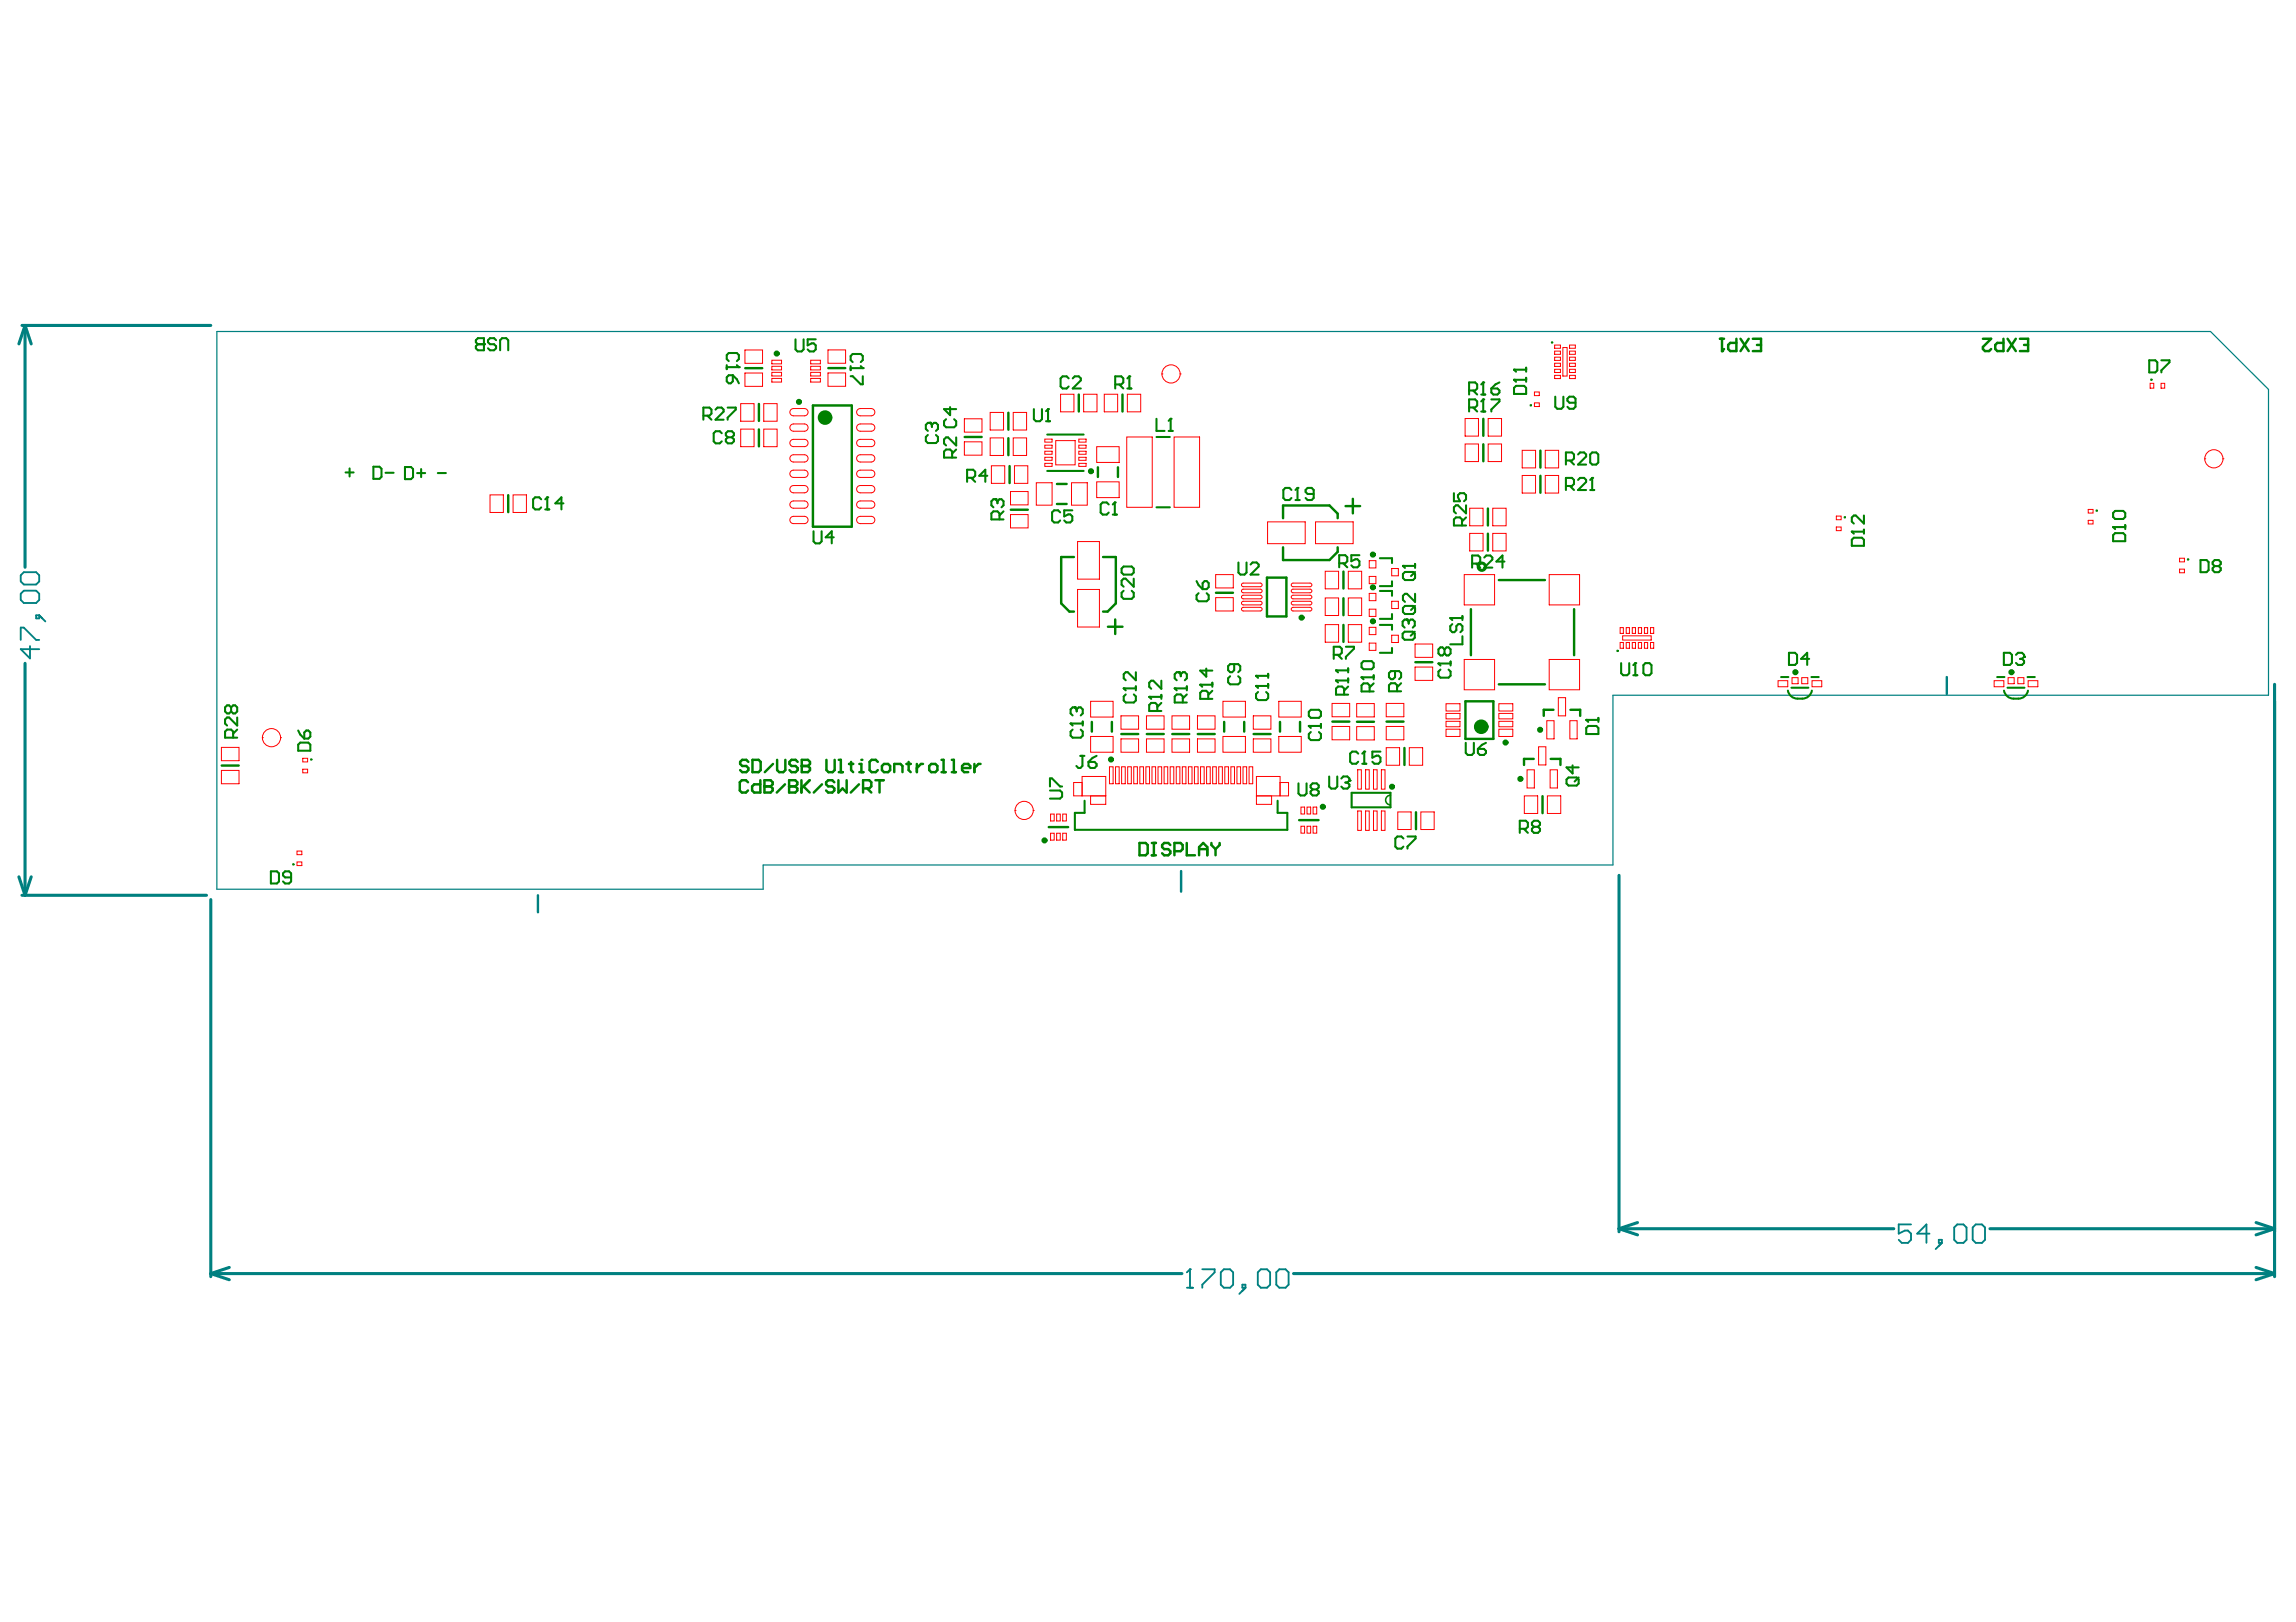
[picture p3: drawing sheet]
<svg xmlns="http://www.w3.org/2000/svg" width="297mm" height="210mm" viewBox="0 0 297 210" stroke-linecap="round" stroke-linejoin="round" font-family="sans-serif">
<g fill="none" stroke="#008080" stroke-width=".4">
<path d="M2.8 42.1h24.5M3.2 42.1l-.8 2.4M3.2 42.1v31.3M3.2 42.1l.8 2.4M3.2 85.8v30.1M294.3 88.6v76.6M2.4 113.5l.8 2.4M2.8 115.9h23.9M4 113.5l-.8 2.4M27.3 116.4v48.8M209.5 113.3v46.1M209.5 159l2.3 .8"/>
<path d="M209.5 159h35.5M211.8 158.2l-2.3 .8M257.4 159h36.9M291.9 158.2l2.4 .8M294.3 159l-2.4 .8M27.3 164.8l2.4 .8M27.3 164.8h125.6M29.7 164l-2.4 .8M167.3 164.8h127M291.9 164l2.4 .8M294.3 164.8l-2.4 .8"/>
</g>
<path d="M251.9 87.6v2.2M69.6 115.9v2.2M152.8 112.7v2.7" fill="none" stroke="#008080" stroke-width=".31"/>
<path d="M28.1 42.9h257.9l7.5 7.5v39.6h-84.8v21.9h-110v3.2h-70.6z" fill="none" stroke="#008080" stroke-width=".16"/>
<g fill="none" stroke="#008080" stroke-width=".24">
<path d="M2.7 74.4l.4-.4h1.6l.4 .4v.8l-.4 .4h-1.6l-.4-.4zM2.7 76.8l.4-.4h1.6l.4 .4v.8l-.4 .4h-1.6l-.4-.4zM4.7 79.6h.4v.4h-.4zM5.1 79.6l.8 .8M2.7 82.8v-1.6h.4l1.6 1.6h.4M3.9 83.6v1.6l-1.2-1.2h2.4M247.2 158.5h-1.6v1.1l.8-.4h.4l.4 .4v.8l-.4 .4h-.8l-.4-.4M249.6 159.6h-1.6l1.2-1.1v2.3M252.8 158.8l.4-.3h.8l.4 .3v1.6l-.4 .4h-.8l-.4-.4zM255.2 158.8l.4-.3h.8l.4 .3v1.6l-.4 .4h-.8l-.4-.4zM153.6 166.6h.7M153.9 164.3h.1"/>
<path d="M153.9 164.3v2.3M153.9 164.3l-.3 .4M155.5 164.3h1.6v.4l-1.6 1.5v.4M157.9 164.7l.4-.4h.8l.4 .4v1.5l-.4 .4h-.8l-.4-.4zM160.7 166.2h.4v.4h-.4zM161.1 166.6l-.8 .8M162.7 164.7l.4-.4h.8l.4 .4v1.5l-.4 .4h-.8l-.4-.4zM165.1 164.7l.4-.4h.8l.4 .4v1.5l-.4 .4h-.8l-.4-.4zM250.8 160.4h.4v.4h-.4zM251.2 160.8l-.8 .8"/>
</g>
<g fill="none" stroke="#008000" stroke-width=".31">
<path d="M96.4 47.6h2.2M98.2 52.3v2.2M98.2 55.6v2.2M105.2 52.5h5v15.7h-5zM107.2 47.6h2.2M124.8 56.6h2.2M130.5 53.4v2.2M130.5 56.7v2.2M139.6 51.1v2.2M145.2 51.1v2.2M191.9 54.2v2.2M191.9 57.5v2.2"/>
<path d="M199.3 58.3v2.2M65.7 64.1v2.2M130.6 60.3v2.2M130.8 66h2.2M136.7 65.2h1.3M136.7 62.6h1.3M138.9 72.1h-1.6v6l1 1h.6M142 60.5v1.2M142.7 72.1h1.7v6l-1.1 1h-.6M144.6 60.5v1.2M157.3 76.7h2.2M163.9 74.8h2.5v5h-2.5z"/>
<path d="M166 67.1v-1.7h6l1.1 1.1v.6M166 70.8v1.7h6l1.1-1.1v-.6M173.8 74v2.2M173.8 77.4v2.2M174.1 65.5h1.9M175 64.6v1.8M190.3 78.8v6M192.5 65.8v2.2M192.5 69.1v2.2M193.9 75.1h6M199.3 61.6v2.2M203.6 78.8v6"/>
<path d="M28.7 99.1h2.2M141.3 93.4v1.3M143.3 81.1h1.9M143.8 93.4v1.3M144.3 80.2v1.8M145.1 95h2.2M148.4 95h2.2M151.7 95h2.2M155 95h2.2M158.4 93.4v1.3M161 93.4v1.3M162.2 95h2.2"/>
<path d="M165.6 93.4v1.3M168.2 93.4v1.3M172.4 93.4h2.2M173.8 80.9v2.2M175.6 93.4h2.2M179.4 93.4h2.2M181.7 96.8v2.2M183.1 85.7h2.2M189.6 90.8h3.6v4.8h-3.6zM193.9 88.6h6M198.4 98.2h-1.2v.8M200.6 98.2h1.3v.8"/>
<path d="M201 91.9h-1.3v.7M203.2 91.9h1.2v.7M135.7 107h2.5M168.1 106.1h2.5M183.2 105.1v2.2M199.6 103v2.2"/>
</g>
<g fill="none" stroke="#008000" stroke-width=".27">
<path d="M61.6 44l.2-.2h.8v1.5h-.8l-.2-.2v-.3l.2-.3-.2-.2zM61.8 44.5h.8M62.6 44.5h.1M64.2 44l-.3-.2h-.5l-.3 .2v.3l.3 .2h.5l.3 .3v.3l-.3 .2h-.5l-.3-.2M64.7 45.3v-1.3l.3-.2h.5l.2 .2v1.3M94 47.3v.5M94 47.5h1.6M94.3 46.7l-.3-.2v-.6l.3-.2h1l.3 .2v.6l-.3 .2M94.3 48.6h.5v.7l-.3 .3h-.2l-.3-.3v-.5zM94.8 48.6l.5 .5 .3 .5M95.3 47.3l.3 .2M95.6 47.5h.1"/>
<path d="M102.9 43.9v1.3l.3 .3h.5l.3-.3v-1.3M105.5 43.9h-1v.8l.5-.3h.3l.2 .3v.5l-.2 .3h-.6l-.2-.3M110 48.7h.3l1.1 1h.2v-1M110 47.4v.5M110 47.6h1.6M110.3 46.9l-.3-.3v-.5l.3-.3h1.1l.2 .3v.5l-.2 .3M111.4 47.4l.2 .2M111.6 47.6h.1M120 56.3l-.2 .3v.5l.2 .2h1.1l.2-.2v-.5l-.2-.3M120.3 54.7h.1M120.3 54.7l.3 .3M120.3 54.7h-.3l-.2 .3v.5l.2 .3"/>
<path d="M120.6 55l.2-.3h.3l.2 .3v.5l-.2 .3M120.6 55v.2M122.4 54.2l-.3 .3v.5l.3 .3h1l.3-.3v-.5l-.3-.3M122.9 52.7v1l-.8-.8h1.6M123.2 59.2v-.8l-.3-.2h-.5l-.3 .2v.8h1.6M123.7 56.6v1l-1-1h-.3l-.3 .3v.5l.3 .2M123.7 58.2l-.5 .5M133.8 52.9v1.3l.2 .3h.5l.3-.3v-1.3M135.3 54.5h.5M135.5 56.2h4.7M135.6 52.9h.1M135.6 52.9v1.6"/>
<path d="M135.6 52.9l-.3 .3M138.3 49l-.3-.3h-.5l-.3 .3v1l.3 .3h.5l.3-.3M138.8 49l.2-.3h.6l.2 .3v.2l-1 1.1h1M149.6 56.6h1.7M149.6 54.2v1.6h1.1M151.2 55.8h.5M151.4 54.2h.1M151.4 54.2v1.6M151.4 54.2l-.2 .3M190.1 50.5h.7l.3-.2v-.5l-.3-.3h-.7v1.6M190.1 52.7h.7l.3-.2v-.6l-.3-.2h-.7v1.6M190.6 50.5l.5 .6"/>
<path d="M190.6 52.7l.5 .6M191.6 51.1h.6M191.6 53.3h.6M191.9 49.5h.1M191.9 51.7h.1M191.9 49.5l-.3 .3M191.9 49.5v1.6M191.9 51.7v1.6M191.9 51.7l-.3 .2M192.9 50.3h.8l.3 .2v.3l-.3 .3h-.5l-.3-.3zM192.9 51.7h1.1v.2l-1.1 1.1v.3M194 49.5l-.5 .3-.6 .5"/>
<path d="M195.9 49.2h.1M195.9 47.8h.1M195.9 50.2l.2-.3h1.1l.2 .3v.8h-1.5zM195.9 49.2h1.5M195.9 49.2l.2 .2M195.9 47.8h1.5M195.9 47.8l.2 .3M197.4 47.6v.5M197.4 48.9v.5M201.2 51.3v1.3l.3 .3h.5l.3-.3v-1.3M202.6 59.6h.8l.2-.3v-.5l-.2-.2h-.8v1.5M203.1 59.6l.5 .5"/>
<path d="M203.8 52.1h-.8l-.2-.2v-.3l.2-.3h.6l.2 .3v1l-.2 .3h-.6l-.2-.3M204.2 58.8l.2-.2h.5l.3 .2v.3l-1 1h1M205.7 58.8l.3-.2h.5l.3 .2v1.1l-.3 .2h-.5l-.3-.2zM278 46.6h.8l.3 .3v1l-.3 .3h-.8zM279.6 46.6h1.1v.3l-1.1 1v.3M44.7 61.1h1.1M45.2 60.6v1.1M48.3 60.4h.8l.3 .3v1l-.3 .3h-.8zM49.9 61.2h1M52.4 60.4h.8l.2 .3v1l-.2 .3h-.8zM54 61.2h1M54.5 60.7v1"/>
<path d="M56.6 61.2h1.1M125.1 61.8h.8l.3-.2v-.6l-.3-.2h-.8v1.6M125.6 61.8l.6 .6M127.7 61.6h-1l.8-.8v1.6M128.8 64.6h.1M128.8 64.6h-.3l-.2 .3v.5l.2 .3M128.8 64.6l.2 .3M129 64.9l.3-.3h.3l.2 .3v.5l-.2 .3M129 64.9v.2M129.3 67.2v-.8l-.3-.2h-.5l-.2 .2v.8h1.5M129.8 66.2l-.5 .5M135.5 60.9h4.7"/>
<path d="M137.2 66.3l-.3-.3h-.5l-.3 .3v1.1l.3 .2h.5l.3-.2M138.7 66h-1v.8l.5-.2h.3l.2 .2v.6l-.2 .2h-.6l-.2-.2M143.4 65.3l-.2-.3h-.5l-.3 .3v1l.3 .3h.5l.2-.3M144 66.6h.5M144.2 65h.1M144.2 65v1.6M144.2 65l-.2 .3M145.1 73.6l.3-.3h1l.3 .3v.5l-.3 .3h-1l-.3-.3zM145.4 76.5l-.3 .2v.5l.3 .3h1l.3-.3v-.5l-.3-.2M146.7 74.9v1l-1.1-1h-.2l-.3 .2v.6l.3 .2M149.6 65.7h1.7M154.8 75.2l.3 .5 .5 .5"/>
<path d="M155.1 76.8l-.3 .2v.5l.3 .3h1l.3-.3v-.5l-.3-.2M155.6 75.5l.2-.3h.3l.3 .3v.5l-.3 .2h-.5zM160.2 72.8v1.3l.3 .3h.5l.3-.3v-1.3M161.8 73.1l.3-.3h.5l.2 .3v.2l-1 1.1h1M167.1 63.4l-.3-.3h-.5l-.3 .3v1l.3 .3h.5l.3-.3M167.6 64.7h.5M167.9 63.1h.1M167.9 63.1v1.6M167.9 63.1l-.3 .3M170 63.9h-.8l-.3-.2v-.3l.3-.3h.5l.3 .3v1l-.3 .3h-.5l-.3-.3M173.3 72.9h.7l.3-.3v-.5l-.3-.3h-.7v1.6M173.8 72.9l.5 .5"/>
<path d="M175.9 71.8h-1.1v.8l.5-.2h.3l.3 .2v.6l-.3 .2h-.5l-.3-.2M178.5 72.2h1.6v.7M178.5 76.5h1.6v.6M180.1 75.2v.6h-1.6M180.1 79.5v.6h-1.6M181.5 73.2h.1M181.5 78.7l.3-.3h1l.3 .3v.5l-.3 .3h-1l-.3-.3zM181.5 74.3l.3-.3h1l.3 .3v.5l-.3 .3h-1l-.3-.3zM181.5 73.2h1.6M181.5 73.2l.3 .3M183.1 76.8v1.1l-1.1-1.1h-.2l-.3 .3v.5l.3 .3M183.1 73v.5"/>
<path d="M183.1 74l-.6 .5M183.1 78.4l-.6 .5M187.6 80h.1M187.6 80h1.6M187.6 80l.3 .2M188.1 63.8v1.1h.8l-.3-.6v-.2l.3-.3h.5l.3 .3v.5l-.3 .3M189.1 68v-.8l-.2-.2h-.5l-.3 .2v.8h1.6M189.2 79.7v.5M189.7 65.4v1l-1.1-1h-.2l-.3 .3v.5l.3 .2M189.7 67l-.6 .5M190.5 72.9h.7l.3-.2v-.6l-.3-.2h-.7v1.6M191 72.9l.5 .6"/>
<path d="M192 72.1l.3-.2h.5l.3 .2v.3l-1.1 1.1h1.1M194.6 72.7h-1l.8-.8v1.6M202.6 62.9h.8l.2-.3v-.5l-.2-.3h-.8v1.6M203.1 62.9l.5 .5M204.2 62.1l.2-.3h.5l.3 .3v.3l-1 1h1M205.7 63.4h.5M206 61.8h.1M206 61.8v1.6M206 61.8l-.3 .3M239.6 68.8h.1M239.6 69.8l.2-.2h1.1l.2 .2v.8h-1.5zM239.6 68.8h1.5"/>
<path d="M239.6 68.8l.2 .3M241.1 66.7v1.1l-1-1.1h-.3l-.2 .3v.5l.2 .3M241.1 68.5v.6M38.6 96.4l.2-.3h1.1l.2 .3v.7h-1.5zM38.6 94.5l.2 .6 .6 .5M39.4 94.8l.2-.3h.3l.2 .3v.5l-.2 .3h-.5zM138.5 93.6h.1M138.5 93.6h1.6M138.5 93.6l.3 .3M138.8 94.4l-.3 .3v.5l.3 .3h1l.3-.3v-.5l-.3-.3M139 91.5h.1M139 91.5h-.2l-.3 .3v.5l.3 .3"/>
<path d="M139 91.5l.3 .3M139.3 91.8l.3-.3h.2l.3 .3v.5l-.3 .3M139.3 91.8v.3M139.8 97.8h.5M140 97.8v1.3l-.2 .3h-.3l-.2-.3M140.1 93.4v.5M140.8 98.6h.8l.3 .3v.2l-.3 .3h-.5l-.3-.3zM141.9 97.8l-.6 .3-.5 .5M145.4 89.1h.1M145.4 89.1h1.5M145.4 89.1l.2 .2M145.6 89.9l-.2 .2v.6l.2 .2h1.1l.2-.2v-.6l-.2-.2"/>
<path d="M146.9 87v1l-1-1h-.3l-.2 .3v.5l.2 .2M146.9 88.8v.5M148.7 90.2h.1M148.7 90.2l.2 .2M148.7 90.2h1.5M149.7 92v-.8l-.2-.2h-.6l-.2 .2v.8h1.5M150.2 88.1v1l-1-1h-.3l-.2 .3v.5l.2 .2M150.2 91l-.5 .5M150.2 89.9v.5M152 89.1h.1M152 89.1h1.5M152 89.1l.2 .2"/>
<path d="M152.5 87h.1M152.5 87h-.3l-.2 .3v.5l.2 .2M152.5 87l.3 .3M152.8 87.3l.2-.3h.3l.2 .3v.5l-.2 .2M152.8 87.3v.2M153 90.9v-.8l-.2-.2h-.6l-.2 .2v.8h1.5M153.5 89.9l-.5 .5M153.5 88.8v.5M155.3 88.6h.1M155.3 88.6l.2 .3M155.3 88.6h1.5M156.1 86.5v1.1l-.8-.8h1.5"/>
<path d="M156.3 90.4v-.7l-.2-.3h-.6l-.2 .3v.7h1.5M156.8 89.4l-.5 .5M156.8 88.4v.5M159.1 87.5l-.2 .3v.5l.2 .3h1.1l.3-.3v-.5l-.3-.3M159.7 85.9v.8l-.3 .3h-.3l-.2-.3v-.5l.2-.3h1.1l.3 .3v.5l-.3 .3M162.5 88.8h.1M162.5 87.5h.1M162.5 88.8h1.6M162.5 88.8l.3 .2M162.5 87.5h1.6M162.5 87.5l.3 .2M162.8 89.6l-.3 .2v.5l.3 .3h1l.3-.3v-.5l-.3-.2"/>
<path d="M164.1 87.2v.5M164.1 88.5v.5M169.3 93.9h.1M169.3 93.9h1.6M169.3 92.1l.3-.2h1l.3 .2v.5l-.3 .3h-1l-.3-.3zM169.3 93.9l.3 .3M169.6 94.7l-.3 .3v.5l.3 .3h1l.3-.3v-.5l-.3-.3M170.9 93.7v.5M172.5 84.7h.8l.3-.2v-.5l-.3-.3h-.8v1.6M172.8 88.1h.1M172.8 86.8h.1M172.8 88.1l.3 .2"/>
<path d="M172.8 88.1h1.6M172.8 86.8h1.6M172.8 86.8l.3 .2M173.1 84.7l.5 .6M173.9 89.9v-.8l-.3-.3h-.5l-.3 .3v.8h1.6M174.1 83.7h1.1v.3l-1.1 1v.3M174.4 88.8l-.5 .6M174.4 86.5v.5M174.4 87.8v.5M175.7 97.5l-.2-.2h-.6l-.2 .2v1.1l.2 .2h.6l.2-.2M176.1 87.7h.1M176.1 85.8l.3-.2h1.1l.2 .2v.5l-.2 .3h-1.1l-.3-.3z"/>
<path d="M176.1 87.7l.3 .2M176.1 87.7h1.6M176.2 98.8h.6M176.5 97.3h.1M176.5 97.3v1.5M176.5 97.3l-.3 .2M177.2 89.5v-.8l-.3-.3h-.5l-.3 .3v.8h1.6M177.7 88.4l-.5 .6M177.7 87.4v.5M178.5 80.9h1.6v.6M178.6 97.3h-1.1v.8l.6-.3h.2l.3 .3v.5l-.3 .2h-.5l-.3-.2M180.1 83.9v.6h-1.6"/>
<path d="M180.5 86.8v.8l-.3 .3h-.2l-.3-.3v-.5l.3-.3h1l.3 .3v.5l-.3 .3M180.7 89.5v-.8l-.2-.3h-.5l-.3 .3v.8h1.6M181.3 88.4l-.6 .5M181.5 82l.2-.3h1.1l.2 .3v.5l-.2 .3h-1.1l-.2-.3zM182 80.2h.1M182 80.2h-.3l-.2 .2v.6l.2 .2M182 80.2l.2 .2M182.2 80.4l.3-.2h.3l.2 .2v.6l-.2 .2M182.2 80.4v.3M183 81.7l-.5 .6M186.1 85.9h.1M186.1 85.9h1.6"/>
<path d="M186.1 85.9l.3 .2M186.4 86.7l-.3 .2v.5l.3 .3h1l.3-.3v-.5l-.3-.2M186.9 84l-.3-.2h-.2l-.3 .2v.6l.3 .2h.2l.3-.2M186.9 84l.2-.2h.3l.3 .2v.6l-.3 .2h-.3l-.2-.2M186.9 84v.6M187.7 85.6v.5M187.9 80.8l-.3 .2v.6l.3 .2h.2l.3-.2v-.6l.3-.2h.2l.3 .2v.6l-.3 .2M189.2 82.3v1.1h-1.6M189.6 96.1v1.3l.3 .3h.5l.3-.3v-1.3M191.2 96.9h.8l.2 .3v.2l-.2 .3h-.5l-.3-.3zM192.2 96.1l-.5 .3-.5 .5M203.4 99v1.1l-.7-.8h1.5"/>
<path d="M205.2 93.2h.1M205.2 94.2l.3-.3h1l.3 .3v.8h-1.6zM205.2 93.2h1.6M205.2 93.2l.3 .2M206.8 92.9v.5M209.7 85.8v1.3l.3 .3h.5l.3-.3v-1.3M211.3 87.4h.5M211.6 85.8h.1M211.6 85.8v1.6M211.6 85.8l-.3 .3M212.6 86.1l.3-.3h.5l.3 .3v1l-.3 .3h-.5l-.3-.3zM230.4 87.6h1"/>
<path d="M231.4 84.5h.8l.3 .2v1.1l-.3 .2h-.8zM231.8 89h2.2M232.5 90.4h.7M234.1 85.3h-1.1l.8-.8v1.5M234.3 87.6h1M258.4 87.6h.9M259.7 89h2.2M260.5 90.4h.6M262.3 87.6h.9M35 112.8h.8l.3 .2v1.1l-.3 .2h-.8zM37.7 113.5h-.8l-.3-.2v-.3l.3-.2h.5l.3 .2v1.1l-.3 .2h-.5l-.3-.2M135.8 102.3h1.3l.3 .3v.5l-.3 .2h-1.3"/>
<path d="M135.8 101.8v-1.1h.3l1 1.1h.3M140.3 103.6v1.6h-1.2v2.2h27.4v-2.2h-1.2v-1.6M168 101.4v1.3l.2 .2h.6l.2-.2v-1.3M169.8 102.2l-.2 .2v.3l.2 .2h.5l.3-.2v-.3l-.3-.2M169.8 102.2l-.2-.3v-.3l.2-.2h.5l.3 .2v.3l-.3 .3M169.8 102.2h.5M172 100.5v1.3l.2 .3h.5l.3-.3v-1.3M173.5 100.7l.3-.2h.5l.3 .2v.3M174.1 101.3h.2M174.3 101.3l.3 .2v.3l-.3 .3h-.5l-.3-.3M174.6 101h.1M174.6 101l-.3 .3"/>
<path d="M174.9 102.6h5v1.9h-5zM181.6 108.5l-.3-.2h-.5l-.3 .2v1.1l.3 .2h.5l.3-.2M182.1 108.3h1v.2l-1 1.1v.2M202.7 100.9l.2-.3h1.1l.2 .3v.5l-.2 .3h-1.1l-.2-.3zM204.2 100.6l-.5 .5"/>
</g>
<g fill="none" stroke="#008000" stroke-width=".32">
<path d="M222.5 43.8h.5M222.8 43.8v1.6M224.6 43.8v1.6h-.8l-.2-.2v-.6l.2-.2h.8M225.2 43.8l1 1.6M226.2 43.8l-1 1.6M226.8 43.8h1v1.6h-1M227.3 44.6h.5M147.4 109.1h.8l.3 .3v1l-.3 .3h-.8zM149 110.7h.5M149 109.1h.5M149.3 109.1v1.6M151.4 109.4l-.3-.3h-.5l-.3 .3v.2l.3 .3h.5l.3 .3v.2l-.3 .3h-.5l-.3-.3"/>
<path d="M151.9 110.2h.8l.3-.3v-.5l-.3-.3h-.8v1.6M153.5 109.1v1.6h1.1M155.1 109.9h1.1M155.1 110.7v-1.1l.6-.5 .5 .5v1.1M156.7 109.1v.3l.6 .5M157.3 109.9v.8M157.8 109.1v.3l-.5 .5"/>
</g>
<circle cx="222.8" cy="45.4" r=".16" fill="#008000"/>
<path d="M223 45.2l-.2 .2M256.5 43.8h1.1l-1.1 1.1v.3l.3 .2h.5l.3-.2M259.2 43.8v1.6h-.8l-.3-.2v-.6l.3-.2h.8M259.7 43.8l1.1 1.6M260.8 43.8l-1.1 1.6M261.3 43.8h1.1v1.6h-1.1M261.9 44.6h.5M96.8 101.2l-.3-.2h-.5l-.3 .2v1.1l.3 .3h.5l.3-.3M98.4 101v1.6h-.8l-.3-.3v-.5l.3-.3h.8M98.9 101v1.6h.8l.3-.3v-.3l-.3-.2h-.8" fill="none" stroke="#008000" stroke-width=".32"/>
<g fill="none" stroke="#008000" stroke-width=".27">
<path d="M91 53.8h.8l.2-.3v-.5l-.2-.3h-.8v1.6M91.5 53.8l.5 .5M92.6 53l.2-.3h.6l.2 .3v.3l-1 1h1M93.4 56.1l-.3-.3h-.5l-.3 .3v1l.3 .3h.5l.3-.3M94.1 52.7h1.1v.3l-1.1 1.1v.2M94.2 56.6l-.3-.3v-.2l.3-.3h.5l.2 .3v.2l-.2 .3M94.2 56.6l-.3 .3v.2l.3 .3h.5l.2-.3v-.2l-.2-.3M94.2 56.6h.5M144.3 49.8h.8l.2-.3v-.5l-.2-.3h-.8v1.6M144.8 49.8l.5 .5M145.8 50.3h.6M146.1 48.7h.1"/>
<path d="M146.1 48.7l-.3 .3M146.1 48.7v1.6M70 64.6l-.2-.2h-.6l-.2 .2v1.1l.2 .2h.6l.2-.2M70.5 65.9h.6M70.8 64.4h.1M70.8 64.4v1.5M70.8 64.4l-.3 .2M72.9 65.1h-1.1l.8-.7v1.5M105.2 68.8v1.3l.3 .2h.5l.3-.2v-1.3M107.9 69.5h-1.1l.8-.7v1.5M273.4 68.2h.1M273.4 69.3l.2-.3h1.1l.2 .3v.7h-1.5z"/>
<path d="M273.4 66.4l.2-.3h1.1l.2 .3v.5l-.2 .3h-1.1l-.2-.3zM273.4 68.2h1.5M273.4 68.2l.2 .3M274.9 67.9v.6M284.7 72.5h.8l.2 .2v1.1l-.2 .2h-.8zM286.5 73.3l-.2 .2v.3l.2 .2h.5l.3-.2v-.3l-.3-.2M286.5 73.3l-.2-.3v-.3l.2-.2h.5l.3 .2v.3l-.3 .3M286.5 73.3h.5M29.9 91.5l-.3-.2h-.2l-.3 .2v.6l.3 .2h.2l.3-.2M29.9 91.5l.3-.2h.2l.3 .2v.6l-.3 .2h-.2l-.3-.2M29.9 91.5v.6M30.2 95.5v-.8l-.3-.3h-.5l-.3 .3v.8h1.6"/>
<path d="M30.7 92.8v1.1l-1.1-1.1h-.2l-.3 .3v.5l.3 .3M30.7 94.4l-.5 .5M259.2 84.5h.8l.3 .2v1.1l-.3 .2h-.8zM260.8 84.7l.3-.2h.5l.3 .2v.3M261.3 85.3h.3M261.6 85.3l.3 .2v.3l-.3 .2h-.5l-.3-.2M261.9 85h.1M261.9 85l-.3 .3M196.6 107.3h.8l.3-.3v-.5l-.3-.3h-.8v1.6M197.1 107.3l.6 .5M198.4 107l-.2-.3v-.2l.2-.3h.6l.2 .3v.2l-.2 .3M198.4 107l-.2 .3v.2l.2 .3h.6l.2-.3v-.2l-.2-.3"/>
<path d="M198.4 107h.6"/>
</g>
<circle cx="98.9" cy="101.8" r=".16" fill="#008000"/>
<path d="M98.9 101h.8l.3 .2v.3l-.3 .3h-.8M101.6 101.5l-1.1 1.1M102.1 101v1.6h.8l.3-.3v-.3l-.3-.2h-.8" fill="none" stroke="#008000" stroke-width=".32"/>
<circle cx="102.1" cy="101.8" r=".16" fill="#008000"/>
<g fill="none" stroke="#008000" stroke-width=".32">
<path d="M96.8 98.6l-.3-.3h-.5l-.2 .3v.3l.2 .2h.5l.3 .3v.3l-.3 .2h-.5l-.2-.2M97.3 98.3h.8l.3 .3v1.1l-.3 .2h-.8zM100 98.9l-1.1 1M100.5 98.3v1.4l.3 .2h.5l.3-.2v-1.4M103.2 98.6l-.3-.3h-.5l-.3 .3v.3l.3 .2h.5l.3 .3v.3l-.3 .2h-.5l-.3-.2M103.7 98.3v1.6h.8l.3-.2v-.3l-.3-.3h-.8M102.1 101h.8l.3 .2v.3l-.3 .3h-.8M103.7 101v1.6M103.9 101.8l.8 .8M104.7 101l-1 1M106.3 101.5l-1 1.1M107.9 101.2l-.2-.2h-.6l-.2 .2v.3l.2 .3h.6l.2 .2v.3l-.2 .3h-.6l-.2-.3"/>
<path d="M108.5 101v1.6l.5-.6 .5 .6v-1.6M111.1 101.5l-1 1.1M111.7 102h.8l.2-.2v-.6l-.2-.2h-.8v1.6M112.2 102l.5 .6M113.3 101h1M113.8 101v1.6"/>
</g>
<circle cx="103.7" cy="99.1" r=".16" fill="#008000"/>
<path d="M103.7 98.3h.8l.3 .3v.3l-.3 .2h-.8M106.9 98.3v1.4l.3 .2h.5l.3-.2v-1.4M108.5 98.3h.3v1.6M108.5 99.9h.5M109.8 98.9h.6M110.1 98.6v1.1l.3 .2M111.2 99.9h.5M111.2 98.9h.2v1" fill="none" stroke="#008000" stroke-width=".32"/>
<circle cx="111.4" cy="98.3" r=".16" fill="#008000"/>
<g fill="none" stroke="#008000" stroke-width=".32">
<path d="M113.6 98.6l-.3-.3h-.5l-.3 .3v1.1l.3 .2h.5l.3-.2M114.4 98.9h.5l.3 .2v.6l-.3 .2h-.5l-.3-.2v-.6zM115.7 99.9v-1h.8l.3 .2v.8M117.3 98.9h.5M117.6 98.6v1.1l.2 .2M118.6 98.9v1M119.4 98.9h-.3l-.5 .5M120.2 99.1l.3-.2h.5l.3 .2v.6l-.3 .2h-.5l-.3-.2zM121.8 98.3h.3v1.6M121.8 99.9h.5M123.1 98.3h.3v1.6M123.1 99.9h.6"/>
<path d="M124.5 99.4h1v-.3l-.2-.2h-.6l-.2 .2v.6l.2 .2h.6M126.1 98.9v1M126.9 98.9h-.3l-.5 .5"/>
</g>
<g fill="none" stroke="#008000" stroke-width=".16">
<circle cx="198" cy="52.5" r=".08"/>
<circle cx="200.8" cy="44.3" r=".08"/>
<circle cx="278.3" cy="49.1" r=".08"/>
<circle cx="238.7" cy="66.9" r=".08"/>
<circle cx="271.3" cy="66.1" r=".08"/>
<circle cx="283.1" cy="72.4" r=".08"/>
<circle cx="40.3" cy="98.3" r=".08"/>
<circle cx="209.3" cy="84.2" r=".08"/>
<circle cx="38" cy="111.9" r=".08"/>
</g>
<g fill="none" stroke="#008000" stroke-width=".39">
<circle cx="100.5" cy="45.8" r=".2"/>
<circle cx="103.4" cy="52" r=".2"/>
<circle cx="141.1" cy="61" r=".2"/>
<circle cx="168.4" cy="79.9" r=".2"/>
<circle cx="177.6" cy="76" r=".2"/>
<circle cx="177.6" cy="71.8" r=".2"/>
<circle cx="191.7" cy="73.3" r=".47"/>
<circle cx="143.7" cy="98.3" r=".2"/>
<circle cx="177.6" cy="80.4" r=".2"/>
<circle cx="194.8" cy="96.1" r=".2"/>
<circle cx="199.2" cy="94.4" r=".2"/>
<circle cx="232.3" cy="87" r=".2"/>
<circle cx="260.2" cy="87" r=".2"/>
<circle cx="135.1" cy="108.8" r=".2"/>
<circle cx="171.1" cy="104.4" r=".2"/>
<circle cx="180.1" cy="101.8" r=".2"/>
<circle cx="196.7" cy="100.8" r=".2"/>
</g>
<path d="M231.3 89.4a1.26 1.26 0 0 0 1.2 1M234.4 89.4a1.26 1.26 0 0 1-1.2 1M259.3 89.4a1.26 1.26 0 0 0 1.2 1M262.4 89.4a1.26 1.26 0 0 1-1.3 1" fill="none" stroke="#008000" stroke-width=".27"/>
<path d="M179.9 102.9a.63 .63 0 0 0-.6 .6 .63 .63 0 0 0 .6 .7" fill="none" stroke="#008000" stroke-width=".2"/>
<g fill="none" stroke="#008000" stroke-width=".94">
<circle cx="106.7" cy="54" r=".47"/>
<circle cx="191.6" cy="94.1" r=".47"/>
</g>
<g fill="none" stroke="#f00" stroke-width=".13">
<path d="M95.8 52.2h1.8v2.3h-1.8zM95.8 55.5h1.8v2.3h-1.8zM96.4 45.3h2.3v1.7h-2.3zM96.4 48.3h2.3v1.7h-2.3zM98.8 52.2h1.7v2.3h-1.7zM98.8 55.5h1.7v2.3h-1.7zM99.9 46.6h1.2v.5h-1.2zM99.9 47.4h1.2v.5h-1.2zM99.9 48.2h1.2v.5h-1.2zM99.9 49h1.2v.4h-1.2zM102.3 57.1l.4-.2h1.4a.47 .47 0 0 1 .4 .4 .47 .47 0 0 1-.4 .5h-1.4a.47 .47 0 0 1-.4-.7zM102.3 53.1l.4-.2h1.4a.47 .47 0 0 1 .4 .4 .47 .47 0 0 1-.4 .5h-1.4a.47 .47 0 0 1-.4-.7z"/>
<path d="M102.3 59.1l.4-.3h1.4a.47 .47 0 0 1 .4 .5 .47 .47 0 0 1-.4 .5h-1.4a.47 .47 0 0 1-.4-.7zM102.3 55.1l.4-.2h1.4a.47 .47 0 0 1 .4 .4 .47 .47 0 0 1-.4 .5h-1.4a.47 .47 0 0 1-.4-.7zM104.9 46.6h1.2v.5h-1.2zM104.9 47.4h1.2v.5h-1.2zM104.9 48.2h1.2v.5h-1.2zM104.9 49h1.2v.4h-1.2zM107.1 45.3h2.3v1.7h-2.3zM107.1 48.3h2.3v1.7h-2.3zM110.9 57.1l.4-.2h1.4a.47 .47 0 0 1 .5 .4 .47 .47 0 0 1-.5 .5h-1.4a.47 .47 0 0 1-.4-.7zM110.9 53.1l.4-.2h1.4a.47 .47 0 0 1 .5 .4 .47 .47 0 0 1-.5 .5h-1.4a.47 .47 0 0 1-.4-.7zM110.9 59.1l.4-.3h1.4a.47 .47 0 0 1 .5 .5 .47 .47 0 0 1-.5 .5h-1.4a.47 .47 0 0 1-.4-.7zM110.9 55.1l.4-.2h1.4a.47 .47 0 0 1 .5 .4 .47 .47 0 0 1-.5 .5h-1.4a.47 .47 0 0 1-.4-.7z"/>
<path d="M124.8 54.2h2.2v1.7h-2.2zM124.8 57.2h2.2v1.7h-2.2zM128.1 53.4h1.7v2.2h-1.7zM128.1 56.7h1.7v2.2h-1.7zM131.1 53.4h1.7v2.2h-1.7zM131.1 56.7h1.7v2.2h-1.7zM135.2 60h.9v.4h-.9zM135.2 58.4h.9v.4h-.9zM135.2 57.6h.9v.4h-.9zM135.2 56.8h.9v.4h-.9zM135.2 59.2h.9v.4h-.9zM136.6 57h2.5v3.2h-2.5z"/>
<path d="M137.2 51h1.7v2.3h-1.7zM139.6 60h.9v.4h-.9zM139.6 58.4h.9v.4h-.9zM139.6 57.6h.9v.4h-.9zM139.6 56.8h.9v.4h-.9zM139.6 59.2h.9v.4h-.9zM140.2 51h1.7v2.3h-1.7zM141.9 57.8h2.9v2h-2.9zM142.9 51h1.7v2.3h-1.7zM145.8 56.6h3.3v9.1h-3.3zM145.8 51h1.8v2.3h-1.8zM150.3 48.4h.1"/>
<path d="M150.3 48.4a1.18 1.18 0 0 0 1.2 1.2 1.18 1.18 0 0 0 1.2-1.2M150.3 48.4a1.18 1.18 0 0 1 1.2-1.2 1.18 1.18 0 0 1 1.2 1.2M151.9 56.6h3.3v9.1h-3.3zM152.7 48.4h.1M189.5 54.2h1.8v2.2h-1.8zM189.5 57.5h1.8v2.2h-1.8zM192.5 54.2h1.8v2.2h-1.8zM192.5 57.5h1.8v2.2h-1.8zM196.9 58.3h1.8v2.3h-1.8zM198.5 50.7h.6v.5h-.6zM198.5 52.1h.6v.5h-.6zM199.9 58.3h1.7v2.3h-1.7z"/>
<path d="M201.1 47h.8v.4h-.8zM201.1 47.8h.8v.4h-.8zM201.1 48.6h.8v.4h-.8zM201.1 44.7h.8v.4h-.8zM201.1 45.4h.8v.5h-.8zM201.1 46.2h.8v.4h-.8zM202.2 45h.5v3.7h-.5zM203.1 47h.7v.4h-.7zM203.1 47.8h.7v.4h-.7zM203.1 48.6h.7v.4h-.7zM203.1 44.7h.7v.4h-.7zM203.1 45.4h.7v.5h-.7z"/>
<path d="M203.1 46.2h.7v.4h-.7zM278.2 49.6h.4v.6h-.4zM279.6 49.6h.5v.6h-.5zM285.2 59.4h.1M285.2 59.4a1.18 1.18 0 0 0 1.2 1.2 1.18 1.18 0 0 0 1.2-1.2M285.2 59.4a1.18 1.18 0 0 1 1.2-1.2 1.18 1.18 0 0 1 1.2 1.2M287.6 59.4h.1M63.4 64h1.7v2.3h-1.7zM66.4 64h1.7v2.3h-1.7zM102.3 67.1l.4-.3h1.4a.47 .47 0 0 1 .4 .5 .47 .47 0 0 1-.4 .5h-1.4a.47 .47 0 0 1-.4-.7zM102.3 63.1l.4-.3h1.4a.47 .47 0 0 1 .4 .5 .47 .47 0 0 1-.4 .5h-1.4a.47 .47 0 0 1-.4-.7zM102.3 61.1l.4-.3h1.4a.47 .47 0 0 1 .4 .5 .47 .47 0 0 1-.4 .5h-1.4a.47 .47 0 0 1-.4-.7z"/>
<path d="M102.3 65.1l.4-.3h1.4a.47 .47 0 0 1 .4 .5 .47 .47 0 0 1-.4 .5h-1.4a.47 .47 0 0 1-.4-.7zM110.9 67.1l.4-.3h1.4a.47 .47 0 0 1 .5 .5 .47 .47 0 0 1-.5 .5h-1.4a.47 .47 0 0 1-.4-.7zM110.9 63.1l.4-.3h1.4a.47 .47 0 0 1 .5 .5 .47 .47 0 0 1-.5 .5h-1.4a.47 .47 0 0 1-.4-.7zM110.9 61.1l.4-.3h1.4a.47 .47 0 0 1 .5 .5 .47 .47 0 0 1-.5 .5h-1.4a.47 .47 0 0 1-.4-.7zM110.9 65.1l.4-.3h1.4a.47 .47 0 0 1 .5 .5 .47 .47 0 0 1-.5 .5h-1.4a.47 .47 0 0 1-.4-.7zM128.3 60.3h1.7v2.3h-1.7zM130.7 66.6h2.3v1.7h-2.3zM130.7 63.6h2.3v1.7h-2.3zM131.2 60.3h1.8v2.3h-1.8zM134.1 62.5h2v2.9h-2zM138.6 62.5h2.1v2.9h-2.1zM139.4 76.3h2.8v4.8h-2.8z"/>
<path d="M139.4 70.1h2.8v4.8h-2.8zM141.9 62.4h2.9v2h-2.9zM157.3 74.4h2.3v1.7h-2.3zM157.3 77.3h2.3v1.8h-2.3zM160.7 78.7l2.3-.1 .2 .1 .1 .1-.1 .2-.2 .1h-2.2l-.1-.1-.1-.2zM160.7 77.1l2.3-.1 .2 .1 .1 .2-.1 .1-.2 .1h-2.2l-.1-.1-.1-.1zM160.7 76.3l2.3-.1 .2 .1 .1 .2-.1 .1-.2 .1h-2.2l-.1-.1-.1-.1zM160.7 75.5h2.3h.2l.1 .2-.1 .2h-.2h-2.2h-.1l-.1-.2zM160.7 77.9l2.3-.1 .2 .1 .1 .1-.1 .2-.2 .1h-2.2l-.1-.1-.1-.2zM164 67.5h4.9v2.9h-4.9zM167.1 78.7l2.4-.1 .2 .1v.1v.2l-.2 .1h-2.2l-.2-.1v-.2zM167.1 77.1l2.4-.1 .2 .1v.2v.1l-.2 .1h-2.2l-.2-.1v-.1z"/>
<path d="M167.1 76.3l2.4-.1 .2 .1v.2v.1l-.2 .1h-2.2l-.2-.1v-.1zM167.1 75.5h2.4h.2v.2v.2h-.2h-2.2h-.2v-.2zM167.1 77.9l2.4-.1 .2 .1v.1v.2l-.2 .1h-2.2l-.2-.1v-.2zM170.2 67.5h4.9v2.9h-4.9zM171.4 77.4h1.8v2.3h-1.8zM171.4 73.9h1.8v2.3h-1.8zM174.4 77.4h1.8v2.3h-1.8zM174.4 73.9h1.8v2.3h-1.8zM177.1 78.8h.9v1h-.9zM177.1 76.8h.9v.9h-.9zM177.1 72.6h.9v.9h-.9zM177.1 74.6h.9v.9h-.9z"/>
<path d="M180 73.6h.9v.9h-.9zM180 77.8h.9v1h-.9zM189.4 74.4h4v3.9h-4zM190.1 65.8h1.8v2.2h-1.8zM190.1 69h1.8v2.3h-1.8zM193.1 65.8h1.7v2.2h-1.7zM193.1 69h1.7v2.3h-1.7zM196.9 61.5h1.8v2.3h-1.8zM199.9 61.5h1.7v2.3h-1.7zM200.4 74.4h4v3.9h-4zM237.6 66.8h.6v.5h-.6zM237.6 68.2h.6v.5h-.6z"/>
<path d="M270.2 65.9h.6v.5h-.6zM270.2 67.3h.6v.5h-.6zM282 73.7h.6v.4h-.6zM282 72.2h.6v.5h-.6zM28.6 96.7h2.3v1.7h-2.3zM28.6 99.7h2.3v1.7h-2.3zM33.9 95.5h.1M33.9 95.5a1.18 1.18 0 0 0 1.2 1.1 1.18 1.18 0 0 0 1.2-1.1M33.9 95.5a1.18 1.18 0 0 1 1.2-1.2 1.18 1.18 0 0 1 1.2 1.2M36.3 95.5h.1M39.2 98.1h.6v.5h-.6zM39.2 99.5h.6v.5h-.6z"/>
<path d="M141.1 90.8h2.9v2h-2.9zM141.1 95.3h2.9v2h-2.9zM143.5 99.2h.5v2.2h-.5zM144.3 99.2h.5v2.2h-.5zM145 92.6h2.3v1.8h-2.3zM145 95.6h2.3v1.7h-2.3zM145.1 99.2h.5v2.2h-.5zM145.9 99.2h.5v2.2h-.5zM146.7 99.2h.4v2.2h-.4zM147.5 99.2h.4v2.2h-.4zM148.2 99.2h.5v2.2h-.5zM148.3 92.6h2.3v1.8h-2.3z"/>
<path d="M148.3 95.6h2.3v1.7h-2.3zM149 99.2h.5v2.2h-.5zM149.8 99.2h.5v2.2h-.5zM150.6 99.2h.5v2.2h-.5zM151.4 99.2h.5v2.2h-.5zM151.6 92.6h2.3v1.8h-2.3zM151.6 95.6h2.3v1.7h-2.3zM152.2 99.2h.4v2.2h-.4zM153 99.2h.4v2.2h-.4zM153.7 99.2h.5v2.2h-.5zM154.5 99.2h.5v2.2h-.5zM154.9 92.6h2.3v1.8h-2.3z"/>
<path d="M154.9 95.6h2.3v1.7h-2.3zM155.3 99.2h.5v2.2h-.5zM156.1 99.2h.5v2.2h-.5zM156.9 99.2h.5v2.2h-.5zM157.7 99.2h.4v2.2h-.4zM158.2 90.8h2.9v2h-2.9zM158.2 95.3h2.9v2h-2.9zM158.5 99.2h.4v2.2h-.4zM159.2 99.2h.5v2.2h-.5zM160 99.2h.5v2.2h-.5zM160.8 99.2h.5v2.2h-.5zM161.6 99.2h.5v2.2h-.5z"/>
<path d="M162.1 92.6h2.3v1.8h-2.3zM162.1 95.6h2.3v1.7h-2.3zM165.4 90.8h2.9v2h-2.9zM165.4 95.3h2.9v2h-2.9zM171.4 80.8h1.8v2.3h-1.8zM172.3 91h2.3v1.8h-2.3zM172.3 94h2.3v1.7h-2.3zM174.4 80.8h1.8v2.3h-1.8zM175.5 91.1h2.3v1.7h-2.3zM175.5 94h2.3v1.8h-2.3zM175.6 99.6h.5v2.5h-.5zM176.7 99.6h.4v2.5h-.4z"/>
<path d="M177.1 83.2h.9v1h-.9zM177.1 81.2h.9v.9h-.9zM177.7 99.6h.5v2.5h-.5zM178.7 99.6h.5v2.5h-.5zM179.3 96.8h1.8v2.2h-1.8zM179.3 91h2.3v1.8h-2.3zM179.3 94h2.3v1.7h-2.3zM180 82.2h.9v.9h-.9zM182.3 96.8h1.8v2.2h-1.8zM183.1 86.3h2.2v1.7h-2.2zM183.1 83.3h2.2v1.8h-2.2zM187.1 94.4h1.8v.9h-1.8z"/>
<path d="M187.1 92.3h1.8v.7h-1.8zM187.1 93.3h1.8v.8h-1.8zM187.1 91.1h1.8v.9h-1.8zM189.4 85.3h4v4h-4zM193.9 94.4h1.8v.9h-1.8zM193.9 92.3h1.8v.7h-1.8zM193.9 93.3h1.8v.8h-1.8zM193.9 91.1h1.8v.9h-1.8zM197.6 99.6h.9v2.4h-.9zM199.1 96.6h.9v2.4h-.9zM200.1 93.3h1v2.3h-1zM200.4 85.3h4v4h-4z"/>
<path d="M200.5 99.6h1v2.4h-1zM201.6 90.3h.9v2.3h-.9zM203.1 93.3h.9v2.3h-.9zM209.6 83.1h.4v.8h-.4zM209.6 81.2h.4v.8h-.4zM209.9 82.3h3.7v.5h-3.7zM210.4 83.1h.4v.8h-.4zM210.4 81.2h.4v.8h-.4zM211.2 83.1h.4v.8h-.4zM211.2 81.2h.4v.8h-.4zM212 83.1h.4v.8h-.4zM212 81.2h.4v.8h-.4z"/>
<path d="M212.7 83.1h.5v.8h-.5zM212.7 81.2h.5v.8h-.5zM213.5 83.1h.4v.8h-.4zM213.5 81.2h.4v.8h-.4zM230 88.1h1.3v.8h-1.3zM231.8 87.7h.8v.8h-.8zM233.1 87.7h.8v.8h-.8zM234.4 88.1h1.3v.8h-1.3zM258 88.1h1.2v.8h-1.2zM259.8 87.7h.8v.8h-.8zM261 87.7h.8v.8h-.8zM262.4 88.1h1.2v.8h-1.2z"/>
<path d="M38.4 111.5h.7v.5h-.7zM38.4 110.1h.7v.5h-.7zM131.3 104.9h.1M131.3 104.9a1.18 1.18 0 0 0 1.2 1.2 1.18 1.18 0 0 0 1.2-1.2M131.3 104.9a1.18 1.18 0 0 1 1.2-1.2 1.18 1.18 0 0 1 1.2 1.2M133.7 104.9h.1M135.9 107.8h.5v.9h-.5zM135.9 105.3h.5v.9h-.5zM136.7 107.8h.5v.9h-.5zM136.7 105.3h.5v.9h-.5zM137.5 107.8h.5v.9h-.5zM137.5 105.3h.5v.9h-.5z"/>
<path d="M138.9 101.3h1.1v1.7h-1.1zM140 100.5h3.1v2.5h-3.1zM141.1 103h2v1.1h-2zM162.5 100.5h3.1v2.5h-3.1zM162.5 103h2v1.1h-2zM165.6 101.3h1.1v1.7h-1.1zM168.3 104.4h.5v.9h-.5zM168.3 106.9h.5v.9h-.5zM169.1 104.4h.5v.9h-.5zM169.1 106.9h.5v.9h-.5zM169.9 104.4h.4v.9h-.4zM169.9 106.9h.4v.9h-.4z"/>
<path d="M175.6 104.9h.5v2.6h-.5zM176.7 104.9h.4v2.6h-.4zM177.7 104.9h.5v2.6h-.5zM178.7 104.9h.5v2.6h-.5zM180.8 105.1h1.8v2.2h-1.8zM183.8 105.1h1.7v2.2h-1.7zM197.2 103h1.7v2.3h-1.7zM200.2 103h1.7v2.3h-1.7z"/>
</g>
</svg>
